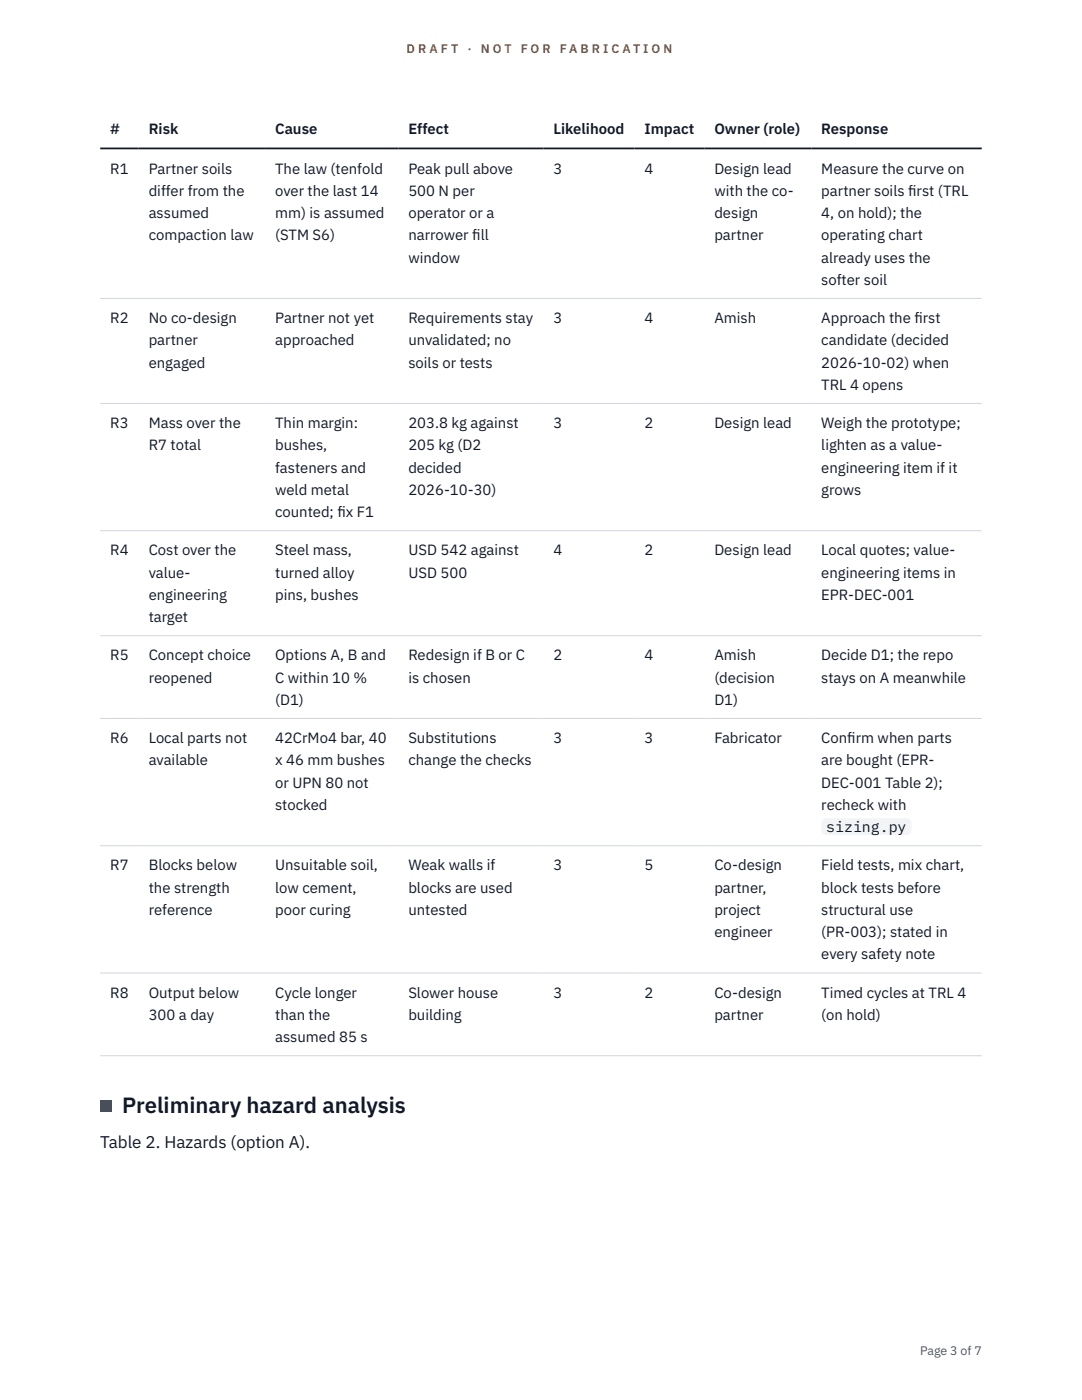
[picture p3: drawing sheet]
<svg xmlns="http://www.w3.org/2000/svg" width="216mm" height="279mm" viewBox="0 0 216 279" stroke-linecap="round" stroke-linejoin="round" font-family="sans-serif">
<defs><g id="words">
<text font-size="4.4" fill="#111827" x="24.4" y="222.2">Preliminary hazard analysis</text>
<text font-size="3.4" fill="#111827" x="20" y="229.1">Table 2. Hazards (option A).</text>
<g font-size="3" fill="#111827">
<text x="22" y="26.8">#</text>
<text x="29.7" y="26.8">Risk</text>
<text x="54.9" y="26.8">Cause</text>
<text x="81.5" y="26.8">Effect</text>
<text x="110.4" y="26.8">Likelihood</text>
<text x="128.6" y="26.8">Impact</text>
<text x="142.5" y="26.8">Owner (role)</text>
<text x="163.9" y="26.8">Response</text>
<text x="22" y="34.6">R1</text>
<text x="29.7" y="34.6">Partner soils</text>
<text x="54.9" y="34.6">The law (tenfold</text>
<text x="81.5" y="34.6">Peak pull above</text>
<text x="110.4" y="34.6">3</text>
<text x="128.6" y="34.6">4</text>
<text x="142.5" y="34.6">Design lead</text>
<text x="163.9" y="34.6">Measure the curve on</text>
<text x="29.7" y="39.1">differ from the</text>
<text x="54.9" y="39.1">over the last 14</text>
<text x="81.5" y="39.1">500 N per</text>
<text x="142.5" y="39.1">with the co-</text>
<text x="163.9" y="39.1">partner soils f</text>
<text x="181.2" y="39.1">irst (TRL</text>
<text x="29.7" y="43.5">assumed</text>
<text x="29.7" y="48">compaction law</text>
<text x="54.9" y="43.5">mm) is assumed</text>
<text x="54.9" y="48">(STM S6)</text>
<text x="81.5" y="43.5">operator or a</text>
<text x="81.5" y="48">narrower f</text>
<text x="94.2" y="48">ill</text>
<text x="142.5" y="43.5">design</text>
<text x="142.5" y="48">partner</text>
<text x="163.9" y="43.5">4, on hold); the</text>
<text x="163.9" y="48">operating chart</text>
<text x="81.5" y="52.4">window</text>
<text x="163.9" y="52.4">already uses the</text>
<text x="163.9" y="56.9">softer soil</text>
<text x="22" y="64.5">R2</text>
<text x="29.7" y="64.5">No co-design</text>
<text x="54.9" y="64.5">Partner not yet</text>
<text x="81.5" y="64.5">Requirements stay</text>
<text x="110.4" y="64.5">3</text>
<text x="128.6" y="64.5">4</text>
<text x="142.5" y="64.5">Amish</text>
<text x="163.9" y="64.5">Approach the f</text>
<text x="182.5" y="64.5">irst</text>
<text x="29.7" y="68.9">partner</text>
<text x="54.9" y="68.9">approached</text>
<text x="81.5" y="68.9">unvalidated; no</text>
<text x="163.9" y="68.9">candidate (decided</text>
<text x="29.7" y="73.4">engaged</text>
<text x="81.5" y="73.4">soils or tests</text>
<text x="163.9" y="73.4">2026-10-02) when</text>
<text x="163.9" y="77.8">TRL 4 opens</text>
<text x="22" y="85.4">R3</text>
<text x="29.7" y="85.4">Mass over the</text>
<text x="29.7" y="89.9">R7 total</text>
<text x="54.9" y="85.4">Thin margin:</text>
<text x="54.9" y="89.9">bushes,</text>
<text x="81.5" y="85.4">203.8 kg against</text>
<text x="81.5" y="89.9">205 kg (D2</text>
<text x="110.4" y="85.4">3</text>
<text x="128.6" y="85.4">2</text>
<text x="142.5" y="85.4">Design lead</text>
<text x="163.9" y="85.4">Weigh the prototype;</text>
<text x="163.9" y="89.9">lighten as a value-</text>
<text x="54.9" y="94.3">fasteners and</text>
<text x="81.5" y="94.3">decided</text>
<text x="163.9" y="94.3">engineering item if it</text>
<text x="54.9" y="98.8">weld metal</text>
<text x="81.5" y="98.8">2026-10-30)</text>
<text x="163.9" y="98.8">grows</text>
<text x="54.9" y="103.2">counted; f</text>
<text x="67.3" y="103.2">ix F1</text>
<text x="22" y="110.8">R4</text>
<text x="29.7" y="110.8">Cost over the</text>
<text x="54.9" y="110.8">Steel mass,</text>
<text x="81.5" y="110.8">USD 542 against</text>
<text x="110.4" y="110.8">4</text>
<text x="128.6" y="110.8">2</text>
<text x="142.5" y="110.8">Design lead</text>
<text x="163.9" y="110.8">Local quotes; value-</text>
<text x="29.7" y="115.3">value-</text>
<text x="29.7" y="119.7">engineering</text>
<text x="54.9" y="115.3">turned alloy</text>
<text x="54.9" y="119.7">pins, bushes</text>
<text x="81.5" y="115.3">USD 500</text>
<text x="163.9" y="115.3">engineering items in</text>
<text x="163.9" y="119.7">EPR-DEC-001</text>
<text x="29.7" y="124.2">target</text>
<text x="22" y="131.8">R5</text>
<text x="29.7" y="131.8">Concept choice</text>
<text x="54.9" y="131.8">Options A, B and</text>
<text x="81.5" y="131.8">Redesign if B or C</text>
<text x="110.4" y="131.8">2</text>
<text x="128.6" y="131.8">4</text>
<text x="142.5" y="131.8">Amish</text>
<text x="163.9" y="131.8">Decide D1; the repo</text>
<text x="29.7" y="136.2">reopened</text>
<text x="54.9" y="136.2">C within 10 %</text>
<text x="81.5" y="136.2">is chosen</text>
<text x="142.5" y="136.2">(decision</text>
<text x="163.9" y="136.2">stays on A meanwhile</text>
<text x="54.9" y="140.7">(D1)</text>
<text x="142.5" y="140.7">D1)</text>
<text x="22" y="148.3">R6</text>
<text x="29.7" y="148.3">Local parts not</text>
<text x="54.9" y="148.3">42CrMo4 bar, 40</text>
<text x="81.5" y="148.3">Substitutions</text>
<text x="110.4" y="148.3">3</text>
<text x="128.6" y="148.3">3</text>
<text x="142.5" y="148.3">Fabricator</text>
<text x="163.9" y="148.3">Conf</text>
<text x="169.1" y="148.3">irm when parts</text>
<text x="29.7" y="152.7">available</text>
<text x="54.9" y="152.7">x 46 mm bushes</text>
<text x="81.5" y="152.7">change the checks</text>
<text x="163.9" y="152.7">are bought (EPR-</text>
<text x="54.9" y="157.2">or UPN 80 not</text>
<text x="54.9" y="161.6">stocked</text>
<text x="163.9" y="157.2">DEC-001 Table 2);</text>
<text x="163.9" y="161.6">recheck with</text>
<text x="164.9" y="166.1">sizing.py</text>
<text x="22" y="173.7">R7</text>
<text x="29.7" y="173.7">Blocks below</text>
<text x="54.9" y="173.7">Unsuitable soil,</text>
<text x="81.5" y="173.7">Weak walls if</text>
<text x="110.4" y="173.7">3</text>
<text x="128.6" y="173.7">5</text>
<text x="142.5" y="173.7">Co-design</text>
<text x="163.9" y="173.7">Field tests, mix chart,</text>
<text x="29.7" y="178.1">the strength</text>
<text x="54.9" y="178.1">low cement,</text>
<text x="81.5" y="178.1">blocks are used</text>
<text x="142.5" y="178.1">partner,</text>
<text x="163.9" y="178.1">block tests before</text>
<text x="29.7" y="182.6">reference</text>
<text x="54.9" y="182.6">poor curing</text>
<text x="81.5" y="182.6">untested</text>
<text x="142.5" y="182.6">project</text>
<text x="163.9" y="182.6">structural use</text>
<text x="142.5" y="187">engineer</text>
<text x="163.9" y="187">(PR-003); stated in</text>
<text x="163.9" y="191.5">every safety note</text>
<text x="22" y="199.1">R8</text>
<text x="29.7" y="199.1">Output below</text>
<text x="29.7" y="203.6">300 a day</text>
<text x="54.9" y="199.1">Cycle longer</text>
<text x="54.9" y="203.6">than the</text>
<text x="81.5" y="199.1">Slower house</text>
<text x="81.5" y="203.6">building</text>
<text x="110.4" y="199.1">3</text>
<text x="128.6" y="199.1">2</text>
<text x="142.5" y="199.1">Co-design</text>
<text x="142.5" y="203.6">partner</text>
<text x="163.9" y="199.1">Timed cycles at TRL 4</text>
<text x="163.9" y="203.6">(on hold)</text>
<text x="54.9" y="208">assumed 85 s</text>
</g>
<g font-size="2.5" fill="#b45309">
<text x="81.1" y="10.5">D R A F T</text>
<text x="93.3" y="10.5">·</text>
<text x="95.9" y="10.5">N O T</text>
<text x="103.9" y="10.5">F O R</text>
<text x="111.7" y="10.5">F A B R I C A T I O N</text>
</g>
<text font-size="2.5" fill="#4b5563" x="183.6" y="270.3">Page 3 of 7</text>
</g></defs>
<path d="M20 59.6h175.9M20 80.5h175.9M20 105.9h175.9M20 126.9h175.9M20 143.4h175.9M20 168.8h175.9M20 194.2h175.9M20 210.7h175.9" fill="none" stroke="#d1d5db" stroke-width=".2"/>
<path d="M20 29.6h175.9" fill="none" stroke="#111827" stroke-width=".35"/>
<path d="M163.9 163.3h18v3.4h-18z" fill="#f3f4f6"/>
<path d="M20 219.6h2.2v2.2h-2.2z" fill="#0f766e"/>
<use href="#words"/>
</svg>
